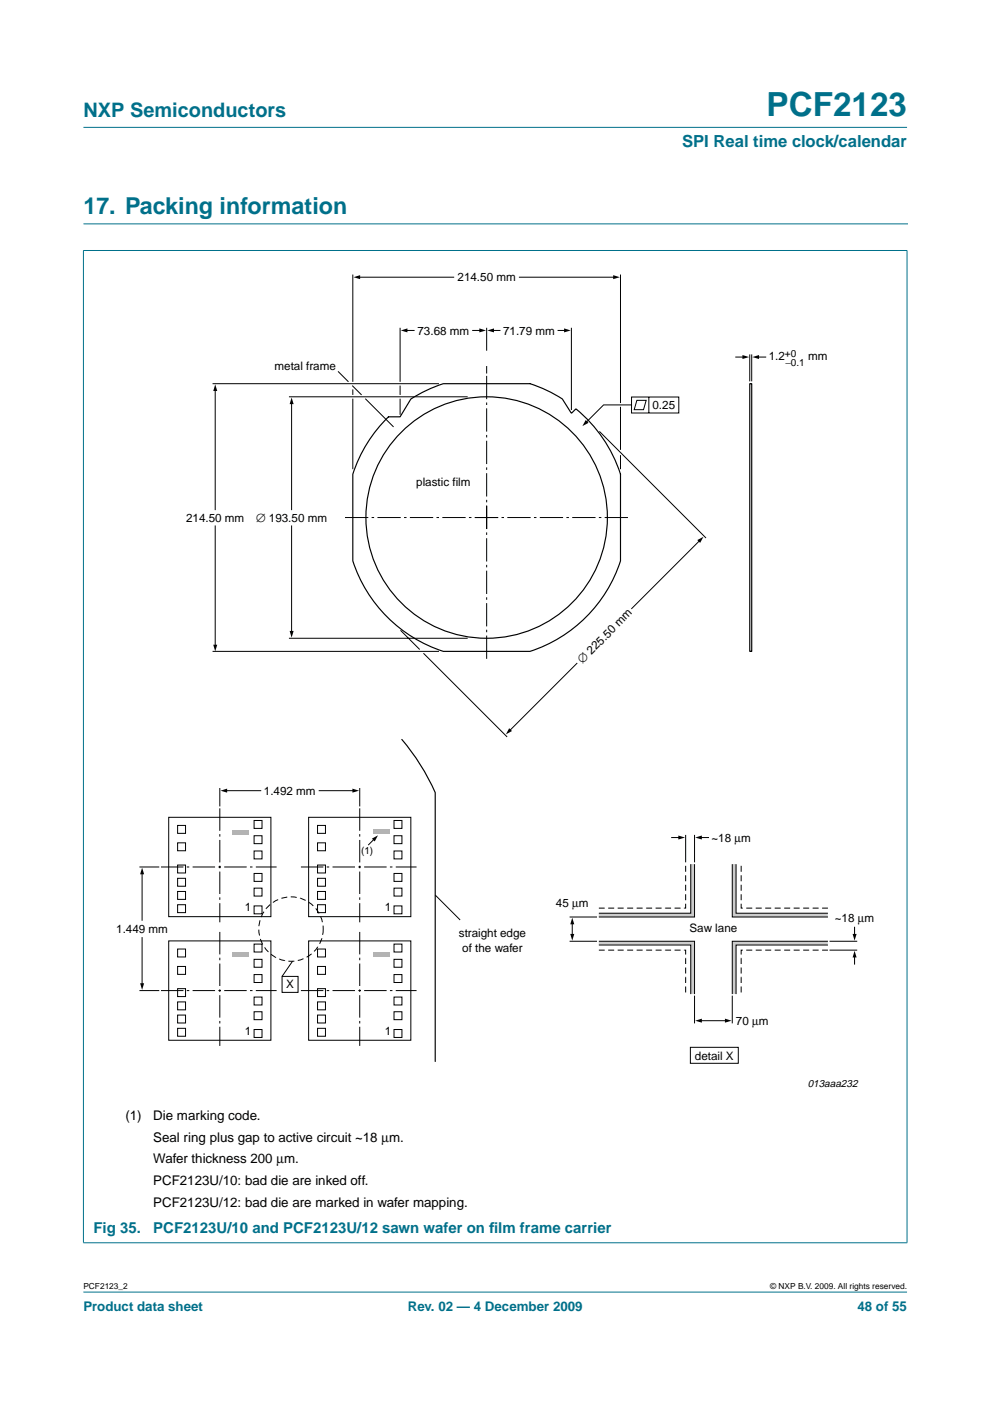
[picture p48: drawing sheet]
<svg xmlns="http://www.w3.org/2000/svg" width="210mm" height="297mm" viewBox="0 0 210 297" stroke-linecap="round" stroke-linejoin="round" font-family="sans-serif">
<defs><g id="words">
<text font-size="7.1" fill="#00708a" x="162.5" y="24.7">PCF2123</text>
<text font-size="4.9" fill="#00708a" x="17.7" y="45.5">17. Packing information</text>
<text font-size="4.2" fill="#00708a" x="17.7" y="24.9">NXP Semiconductors</text>
<text font-size="3.5" fill="#00708a" x="144.6" y="31.1">SPI Real time clock/calendar</text>
<g font-size="3.2" fill="#00708a">
<text x="19.8" y="261.4">Fig 35.</text>
<text x="32.5" y="261.4">PCF2123U/10 and PCF2123U/12 sawn wafer on f</text>
<text x="103.7" y="261.4">ilm frame carrier</text>
</g>
<g font-size="2.8">
<text x="26.6" y="237.5">(1)</text>
<text x="32.5" y="237.5">Die marking code.</text>
<text x="32.5" y="242.1">Seal ring plus gap to active circuit ~18 µm.</text>
<text x="32.5" y="246.7">Wafer thickness 200 µm.</text>
<text x="32.5" y="251.3">PCF2123U/10: bad die are inked off.</text>
<text x="32.5" y="255.8">PCF2123U/12: bad die are marked in wafer mapping.</text>
</g>
<g font-size="2.8" fill="#00708a">
<text x="17.7" y="278">Product data sheet</text>
<text x="86.5" y="278">Rev. 02 — 4 December 2009</text>
<text x="181.8" y="278">48 of 55</text>
</g>
<g font-size="2.5">
<text x="97" y="59.6">214.50 mm</text>
<text x="88.5" y="70.9">73.68 mm</text>
<text x="106.7" y="70.9">71.79 mm</text>
<text x="163" y="76.3">1.2</text>
<text x="171.4" y="76.3">mm</text>
<text x="58.2" y="78.4">metal frame</text>
<text x="138.3" y="86.7">0.25</text>
<text x="88.2" y="102.9">plastic film</text>
<text x="39.5" y="110.6">214.50 mm</text>
<text x="54.3" y="110.6">∅ 193.50 mm</text>
<text x="123.5" y="140.7" transform="rotate(-45 123.5 140.7)">∅ 225.50 mm</text>
<text x="55.9" y="168.5">1.492 mm</text>
<text x="150.9" y="178.5">~18 µm</text>
<text x="24.6" y="197.8">1.449 mm</text>
<text x="51.9" y="193.2">1</text>
<text x="81.6" y="193.2">1</text>
<text x="117.9" y="192.2">45 µm</text>
<text x="146.2" y="197.7">Saw lane</text>
<text x="177" y="195.4">~18 µm</text>
<text x="97.3" y="198.7">straight edge</text>
<text x="98" y="201.7">of the wafer</text>
<text x="60.7" y="209.6">X</text>
<text x="51.9" y="219.5">1</text>
<text x="81.6" y="219.5">1</text>
<text x="156" y="217.3">70 µm</text>
<text x="147.3" y="224.7">detail X</text>
</g>
<text font-size="2.2" x="171.2" y="230.6">013aaa232</text>
<g font-size="2.1">
<text x="166.4" y="75.6">+0</text>
<text x="166.5" y="77.5">−0.1</text>
<text x="76.6" y="181">(1)</text>
</g>
<g font-size="1.8">
<text x="17.7" y="273.4">PCF2123_2</text>
<text x="163.3" y="273.4">© NXP B.V. 2009. All rights reserved.</text>
</g>
</g></defs>
<g fill="#00708a" stroke="#00708a" stroke-width=".21">
<path d="M17.7 273.9h174.6z"/>
<path d="M17.7 27h174.6z"/>
<path d="M17.7 53.2v210.3z"/>
<path d="M192.3 53.2v210.3z"/>
<path d="M17.6 53.1h174.8z"/>
<path d="M17.6 263.5h174.8z"/>
</g>
<path d="M17.7 47.5h174.7" fill="none" stroke="#00708a" stroke-width=".21"/>
<path d="M142.4 177.6h1.7M148.5 177.6h1.7M121.3 195.7v2.8M181.2 196.6v1.7M148.5 216.4h5.7M181.2 202.7v1.7" fill="none" stroke="#000" stroke-width=".21"/>
<path d="M143.8 177.1l1.4 .5-1.4 .4zM147.4 177.6l1.4-.5v.9zM120.9 198h.9l-.5 1.4zM121.3 194.6l.5 1.4h-.9zM180.8 198h.8l-.4 1.4zM147.4 216.4l1.4-.4v.8zM153.7 216l1.4 .4-1.4 .4zM181.2 201.6l.4 1.4h-.8z" fill="#000"/>
<path d="M127 201.4h18.4v9.4" fill="none" stroke="#000" stroke-width=".21" stroke-dasharray="1.2 .7 0 0" stroke-linecap="butt"/>
<path d="M127 199.6h20.3v11.1h-.8v-10.3h-19.5z" fill="#ccc"/>
<path d="M127 199.6h20.3v11.2M127 200.4h19.5v10.4" fill="none" stroke="#000" stroke-width=".21"/>
<path d="M127 192.5h18.4v-9.3" fill="none" stroke="#000" stroke-width=".21" stroke-dasharray="1.2 .7 0 0" stroke-linecap="butt"/>
<path d="M127 193.6h19.5v-10.4h.8v11.2h-20.3z" fill="#ccc"/>
<path d="M146.5 183.2v10.4h-19.5M147.3 183.2v11.2h-20.3" fill="none" stroke="#000" stroke-width=".21"/>
<path d="M175.5 192.5h-18.4v-9.3" fill="none" stroke="#000" stroke-width=".21" stroke-dasharray="1.2 .7 0 0" stroke-linecap="butt"/>
<path d="M155.3 183.2h.8v10.4h19.4v.8h-20.2z" fill="#ccc"/>
<path d="M155.3 183.2v11.2h20.2M156.1 183.2v10.4h19.4" fill="none" stroke="#000" stroke-width=".21"/>
<path d="M175.5 201.4h-18.4v9.4" fill="none" stroke="#000" stroke-width=".21" stroke-dasharray="1.2 .7 0 0" stroke-linecap="butt"/>
<path d="M155.3 199.6h20.2v.8h-19.4v10.3h-.8z" fill="#ccc"/>
<g fill="none" stroke="#000" stroke-width=".21">
<path d="M74.8 58.2v22.8M76.1 58.8h20.1M110.1 58.8h20.2M131.6 58.2v27.3M84.8 69.5v11.5M86.1 70.1h1.7M100.2 70.1h1.7M103.2 69.5v4.9M103.2 77.6v1.6M104.5 70.1h1.5M118.3 70.1h1.6M121.1 69.5v17.4"/>
<path d="M156 75.7h1.7M159 75.1v5.8M159.4 75.1v5.8M160.7 75.7h1.6M45.1 81.4h48M45.6 82.6v25.5M61.3 84.1h37.9M61.8 85.4v22.7M74.8 84.5v15M84.8 81.7v2M84.8 84.5v3.5M127.1 91.5l22.6 22.6"/>
<path d="M131.6 86.2v9.2M131.6 96.5v3M133.9 84.2h10v3.4h-10zM133.9 85.9h-5.9l-3.7 3.6M135 84.9h2l-.6 2h-1.9zM137.6 84.2v3.4M45.6 111.5v25.5M61.8 111.5v22.6M148.4 114.6l-14.5 14.4M45.1 138.1h48M61.3 135.3h37.9M84.9 133.6l4.1 4.1"/>
<path d="M89.8 138.5l17.7 17.7M122.3 140.6l-14.2 14.3M35.8 173.3h21.6v21h-21.6zM37.7 175h1.6v1.7h-1.6zM37.7 178.7h1.6v1.7h-1.6zM46.6 167.1v3.9M47.9 167.6h7.4M53.9 174h1.7v1.6h-1.7zM53.9 177.2h1.7v1.7h-1.7zM65.4 173.3h21.7v21h-21.7zM67.3 175h1.7v1.7h-1.7zM67.3 178.7h1.7v1.7h-1.7z"/>
<path d="M67.7 167.6h7.3M76.3 167.1v3.9M83.5 174h1.7v1.6h-1.7zM83.5 177.2h1.7v1.7h-1.7zM145.4 177v5.8M147.3 177v5.8M29.6 183.8h4.2M30.1 185.1v10M30.1 198.8v10M35.8 199.5h21.6v21.1h-21.6zM37.7 183.4h1.6v1.7h-1.6zM37.7 186.2h1.6v1.7h-1.6z"/>
<path d="M37.7 189h1.6v1.7h-1.6zM37.7 191.8h1.6v1.7h-1.6zM53.9 180.4h1.7v1.7h-1.7zM53.9 185.2h1.7v1.7h-1.7zM53.9 188.3h1.7v1.7h-1.7zM53.9 192.1h1.7v1.7h-1.7zM65.4 199.5h21.7v21.1h-21.7zM67.3 183.4h1.7v1.7h-1.7zM67.3 186.2h1.7v1.7h-1.7zM67.3 189h1.7v1.7h-1.7zM67.3 191.8h1.7v1.7h-1.7zM83.5 180.4h1.7v1.7h-1.7z"/>
<path d="M83.5 185.2h1.7v1.7h-1.7zM83.5 188.3h1.7v1.7h-1.7zM83.5 192.1h1.7v1.7h-1.7zM92.3 189.8l5.3 5.3M120.8 199.6h5.8M120.8 194.4h5.8M175.5 199.6h-20.2v11.2M175.9 199.6h5.9M29.6 210h4.2M37.7 201.2h1.6v1.7h-1.6zM37.7 204.9h1.6v1.7h-1.6zM37.7 209.6h1.6v1.7h-1.6z"/>
<path d="M37.7 212.4h1.6v1.7h-1.6zM37.7 215.2h1.6v1.7h-1.6zM37.7 218h1.6v1.7h-1.6zM53.9 200.2h1.7v1.6h-1.7zM53.9 203.4h1.7v1.7h-1.7zM53.9 206.6h1.7v1.7h-1.7zM53.9 211.4h1.7v1.7h-1.7zM53.9 214.5h1.7v1.7h-1.7zM53.9 218.3h1.7v1.7h-1.7zM59.8 207h3.4v3.4h-3.4zM62 203.8l-2.2 3.2M67.3 201.2h1.7v1.7h-1.7z"/>
<path d="M67.3 204.9h1.7v1.7h-1.7zM67.3 209.6h1.7v1.7h-1.7zM67.3 212.4h1.7v1.7h-1.7zM67.3 215.2h1.7v1.7h-1.7zM67.3 218h1.7v1.7h-1.7zM83.5 200.2h1.7v1.6h-1.7zM83.5 203.4h1.7v1.7h-1.7zM83.5 206.6h1.7v1.7h-1.7zM83.5 211.4h1.7v1.7h-1.7zM83.5 214.5h1.7v1.7h-1.7zM83.5 218.3h1.7v1.7h-1.7zM147.3 211.1v5.9"/>
<path d="M155.3 211.1v5.9M175.5 200.4h-19.4v10.4M175.9 201.4h5.9M146.4 222.1h10.1v3.3h-10.1z"/>
</g>
<g fill="#000">
<path d="M74.9 58.8l1.5-.5v.9zM130 58.3l1.4 .5-1.4 .4zM85 70.1l1.4-.5v.9zM101.6 69.6l1.4 .5-1.4 .4zM103.3 70.1l1.4-.5v.9zM119.6 69.6l1.4 .5-1.4 .4zM157.4 75.3l1.4 .4-1.4 .4zM159.5 75.7l1.4-.4v.8zM45.6 81.5l.5 1.4h-.9zM61.8 84.3l.5 1.4h-.9zM124.2 89l.6 .6-1.3 .7zM147.8 114.5l1.4-.7-.8 1.3z"/>
<path d="M45.2 136.7h.9l-.5 1.4zM61.4 133.8h.9l-.5 1.4zM108 154.4l.6 .6-1.3 .7zM46.7 167.6l1.5-.4v.9zM74.7 167.2l1.4 .4-1.4 .5zM30.1 184l.5 1.4h-.9zM29.7 208.5h.9l-.5 1.4z"/>
</g>
<g fill="none" stroke="#000" stroke-width=".25">
<path d="M82.4 88.4h2.4l2.3-3.8a29.7 29.7 0 0 1 6.9-3.2h18.4a29.1 29.1 0 0 1 6.8 3.2l1.9 3 .9-.9a28.5 28.5 0 0 1 9.6 13.8v18.4a29.9 29.9 0 0 1-19.2 19.2h-18.4a29.9 29.9 0 0 1-19.2-19.2v-18.4a29.8 29.8 0 0 1 7.6-12.1zM159 81.4h.4v56.7h-.4zM85.2 156.8a46.9 46.9 0 0 1 7.1 11.2v57.1"/>
<circle cx="103.2" cy="109.7" r="25.6"/>
</g>
<circle cx="61.7" cy="197" r="6.8" fill="none" stroke="#000" stroke-width=".21" stroke-dasharray="1.2 .7 0 0" stroke-linecap="butt"/>
<path d="M46.6 171.4v24.1M76.3 171.4v24.1M34.1 183.8h24.6M46.6 197.6v24.2M63.8 183.8h24.5M76.3 197.6v24.2M34.1 210h24.6M63.8 210h24.5" fill="none" stroke="#000" stroke-width=".21" stroke-dasharray="4.8 .7 .5 .7" stroke-linecap="butt"/>
<path d="M100.7 109.7h32.5M103.2 112.1v-32.4M103.2 107.2v32.5M105.6 109.7h-32.5" fill="none" stroke="#000" stroke-width=".21" stroke-dasharray="4.9 .7 .5 .7" stroke-linecap="butt"/>
<path d="M87.6 100.2h12.8v3.7h-12.8z" fill="#fff"/>
<path d="M71.7 78.7l2.2 2.3M74.7 81.7l2 2M74.8 82.6v1.1M77.5 84.5l5.9 6" fill="none" stroke="#000" stroke-width=".21"/>
<g fill="#b3b3b3">
<path d="M49.1 176h3.6v1.1h-3.6z"/>
<path d="M79.1 175.8h3.6v1.1h-3.6z"/>
<path d="M49.1 201.8h3.6v1h-3.6z"/>
<path d="M79.1 201.9h3.6v1.1h-3.6z"/>
</g>
<path d="M79.3 177.9l-1.2 1.2" fill="none" stroke="#000" stroke-width=".21"/>
<path d="M78.9 177.8l1.2-.7-.6 1.3z" fill="#000"/>
<use href="#words"/>
</svg>
